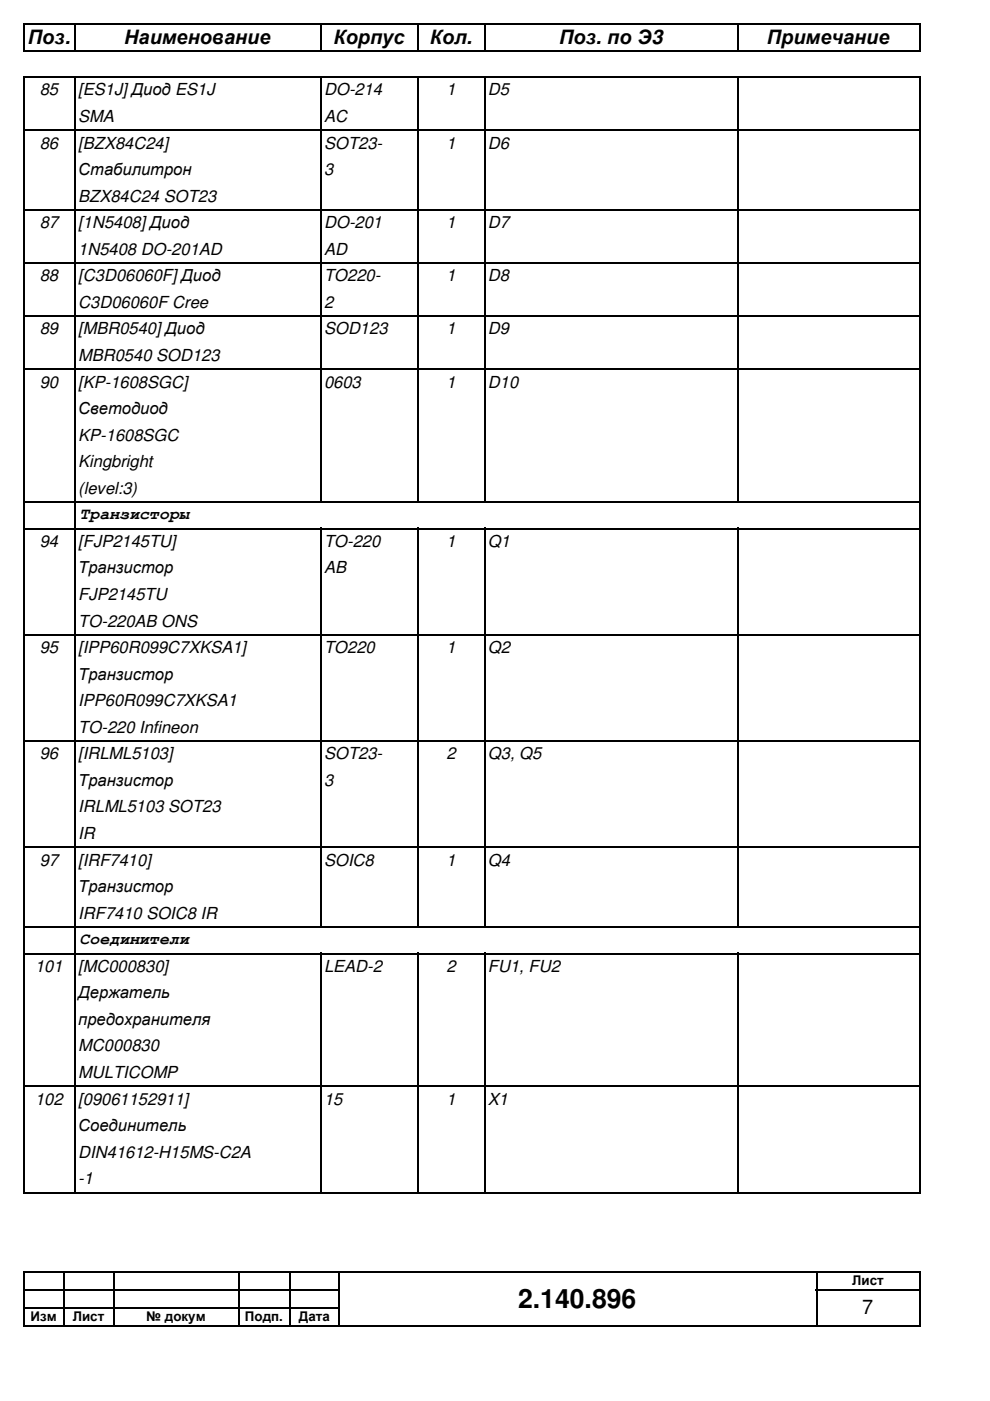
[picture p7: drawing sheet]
<svg xmlns="http://www.w3.org/2000/svg" width="210mm" height="297mm" viewBox="0 0 210 297" stroke-linecap="round" stroke-linejoin="round" font-family="sans-serif">
<defs><g id="words">
<text font-size="5.6" x="109.9" y="277.3">2.140.896</text>
<g font-size="4.2">
<text x="5.9" y="9.3">Поз.</text>
<text x="26.3" y="9.3">Наименование</text>
<text x="70.7" y="9.3">Корпус</text>
<text x="91.1" y="9.3">Кол.</text>
<text x="118.6" y="9.3">Поз. по Э3</text>
<text x="162.6" y="9.3">Примечание</text>
<text x="182.8" y="278.6">7</text>
</g>
<g font-size="3.5">
<text x="8.4" y="20.2">85</text>
<text x="16.6" y="20.2">[ES1J]Диод ES1J</text>
<text x="68.7" y="20.2">DO-214</text>
<text x="94.7" y="20.2">1</text>
<text x="103.5" y="20.2">D5</text>
<text x="16.6" y="25.9">SMA</text>
<text x="68.7" y="25.9">AC</text>
<text x="8.4" y="31.5">86</text>
<text x="16.6" y="31.5">[BZX84C24]</text>
<text x="68.7" y="31.5">SOT23-</text>
<text x="94.7" y="31.5">1</text>
<text x="103.5" y="31.5">D6</text>
<text x="16.6" y="37.1">Стабилитрон</text>
<text x="68.7" y="37.1">3</text>
<text x="16.6" y="42.8">BZX84C24 SOT23</text>
<text x="8.4" y="48.4">87</text>
<text x="16.6" y="48.4">[1N5408]Диод</text>
<text x="68.7" y="48.4">DO-201</text>
<text x="94.7" y="48.4">1</text>
<text x="103.5" y="48.4">D7</text>
<text x="8.4" y="59.6">88</text>
<text x="16.6" y="59.6">[C3D06060F]Диод</text>
<text x="16.6" y="54">1N5408 DO-201AD</text>
<text x="68.7" y="54">AD</text>
<text x="68.7" y="59.6">TO220-</text>
<text x="94.7" y="59.6">1</text>
<text x="103.5" y="59.6">D8</text>
<text x="16.6" y="65.3">C3D06060F Cree</text>
<text x="68.7" y="65.3">2</text>
<text x="8.4" y="70.9">89</text>
<text x="16.6" y="70.9">[MBR0540]Диод</text>
<text x="68.7" y="70.9">SOD123</text>
<text x="94.7" y="70.9">1</text>
<text x="103.5" y="70.9">D9</text>
<text x="16.6" y="76.5">MBR0540 SOD123</text>
<text x="8.4" y="82.2">90</text>
<text x="16.6" y="82.2">[KP-1608SGC]</text>
<text x="68.7" y="82.2">0603</text>
<text x="94.7" y="82.2">1</text>
<text x="103.5" y="82.2">D10</text>
<text x="16.6" y="87.8">Светодиод</text>
<text x="16.6" y="93.4">KP-1608SGC</text>
<text x="16.6" y="99.1">Kingbright</text>
<text x="16.6" y="104.7">(level:3)</text>
<text x="16.9" y="110.1">Транзисторы</text>
<text x="8.4" y="116">94</text>
<text x="16.6" y="116">[FJP2145TU]</text>
<text x="68.7" y="116">TO-220</text>
<text x="94.7" y="116">1</text>
<text x="103.5" y="116">Q1</text>
<text x="16.6" y="121.6">Транзистор</text>
<text x="68.7" y="121.6">AB</text>
<text x="16.6" y="127.2">FJP2145TU</text>
<text x="16.6" y="132.8">TO-220AB ONS</text>
<text x="8.4" y="138.5">95</text>
<text x="16.6" y="138.5">[IPP60R099C7XKSA1]</text>
<text x="68.7" y="138.5">TO220</text>
<text x="94.7" y="138.5">1</text>
<text x="103.5" y="138.5">Q2</text>
<text x="16.6" y="144.1">Транзистор</text>
<text x="16.6" y="149.7">IPP60R099C7XKSA1</text>
<text x="16.6" y="155.4">TO-220 Infineon</text>
<text x="8.4" y="161">96</text>
<text x="16.6" y="161">[IRLML5103]</text>
<text x="68.7" y="161">SOT23-</text>
<text x="94.7" y="161">2</text>
<text x="103.5" y="161">Q3, Q5</text>
<text x="16.6" y="166.6">Транзистор</text>
<text x="68.7" y="166.6">3</text>
<text x="16.6" y="172.3">IRLML5103 SOT23</text>
<text x="16.6" y="177.9">IR</text>
<text x="8.4" y="183.5">97</text>
<text x="16.6" y="183.5">[IRF7410]</text>
<text x="68.7" y="183.5">SOIC8</text>
<text x="94.7" y="183.5">1</text>
<text x="103.5" y="183.5">Q4</text>
<text x="16.6" y="189.1">Транзистор</text>
<text x="16.6" y="194.8">IRF7410 SOIC8 IR</text>
<text x="16.9" y="200.2">Соединители</text>
<text x="7.5" y="206">101</text>
<text x="16.6" y="206">[MC000830]</text>
<text x="68.7" y="206">LEAD-2</text>
<text x="94.7" y="206">2</text>
<text x="103.5" y="206">FU1, FU2</text>
<text x="16.6" y="211.7">Держатель</text>
<text x="16.6" y="217.3">предохранителя</text>
<text x="16.6" y="222.9">MC000830</text>
<text x="16.6" y="228.6">MULTICOMP</text>
<text x="7.5" y="234.2">102</text>
<text x="16.6" y="239.8">Соединитель</text>
<text x="16.6" y="234.2">[09061152911]</text>
<text x="68.7" y="234.2">15</text>
<text x="94.7" y="234.2">1</text>
<text x="103.5" y="234.2">X1</text>
<text x="16.6" y="245.4">DIN41612-H15MS-C2A</text>
<text x="16.6" y="251.1">-1</text>
</g>
<g font-size="2.8">
<text x="180.7" y="272.5">Лист</text>
<text x="6.5" y="280.1">Изм</text>
<text x="15.4" y="280.1">Лист</text>
<text x="31" y="280.1">№ докум</text>
<text x="51.9" y="280.1">Подп.</text>
<text x="63.4" y="280.1">Дата</text>
</g>
</g></defs>
<path d="M5 5.1h190.2M5.1 5v5.9M5.1 16.2v236.8M5.1 269.6v11.7" fill="none" stroke="#000" stroke-width=".3"/>
<g fill="none" stroke="#000" stroke-width=".34">
<path d="M5 10.8h190.2M5 16.4h190.2M16 5v5.9M16 16.2v236.8M68.1 5v5.9M68.1 16.2v90.4M88.7 5v5.9M88.7 16.2v90.4M102.8 5v5.9M102.8 16.2v90.4M156.5 5v5.9M156.5 16.2v90.4"/>
<path d="M195 5v5.9M195 16.2v236.8M5 27.6h190.2M5 44.5h190.2M5 55.8h190.2M5 67.1h190.2M5 78.3h190.2M5 106.5h190.2M5 112.1h190.2M68.1 111.9v84.8M88.7 111.9v84.8M102.8 111.9v84.8"/>
<path d="M156.5 111.9v84.8M5 134.6h190.2M5 157.1h190.2M5 179.7h190.2M5 196.6h190.2M5 202.2h190.2M68.1 202v51M88.7 202v51M102.8 202v51M156.5 202v51M5 230.3h190.2M5 252.9h190.2"/>
<path d="M5 269.7h190.3M5 273.6h67.1M5 277.4h67.1M13.7 269.6v11.7M24.1 269.6v11.7M50.7 269.6v11.7M61.6 269.6v11.7M72 269.6v11.7M173 273.6h22.3M173.1 269.6v11.7M195.1 269.6v11.7M5 281.2h190.3"/>
</g>
<use href="#words"/>
</svg>
